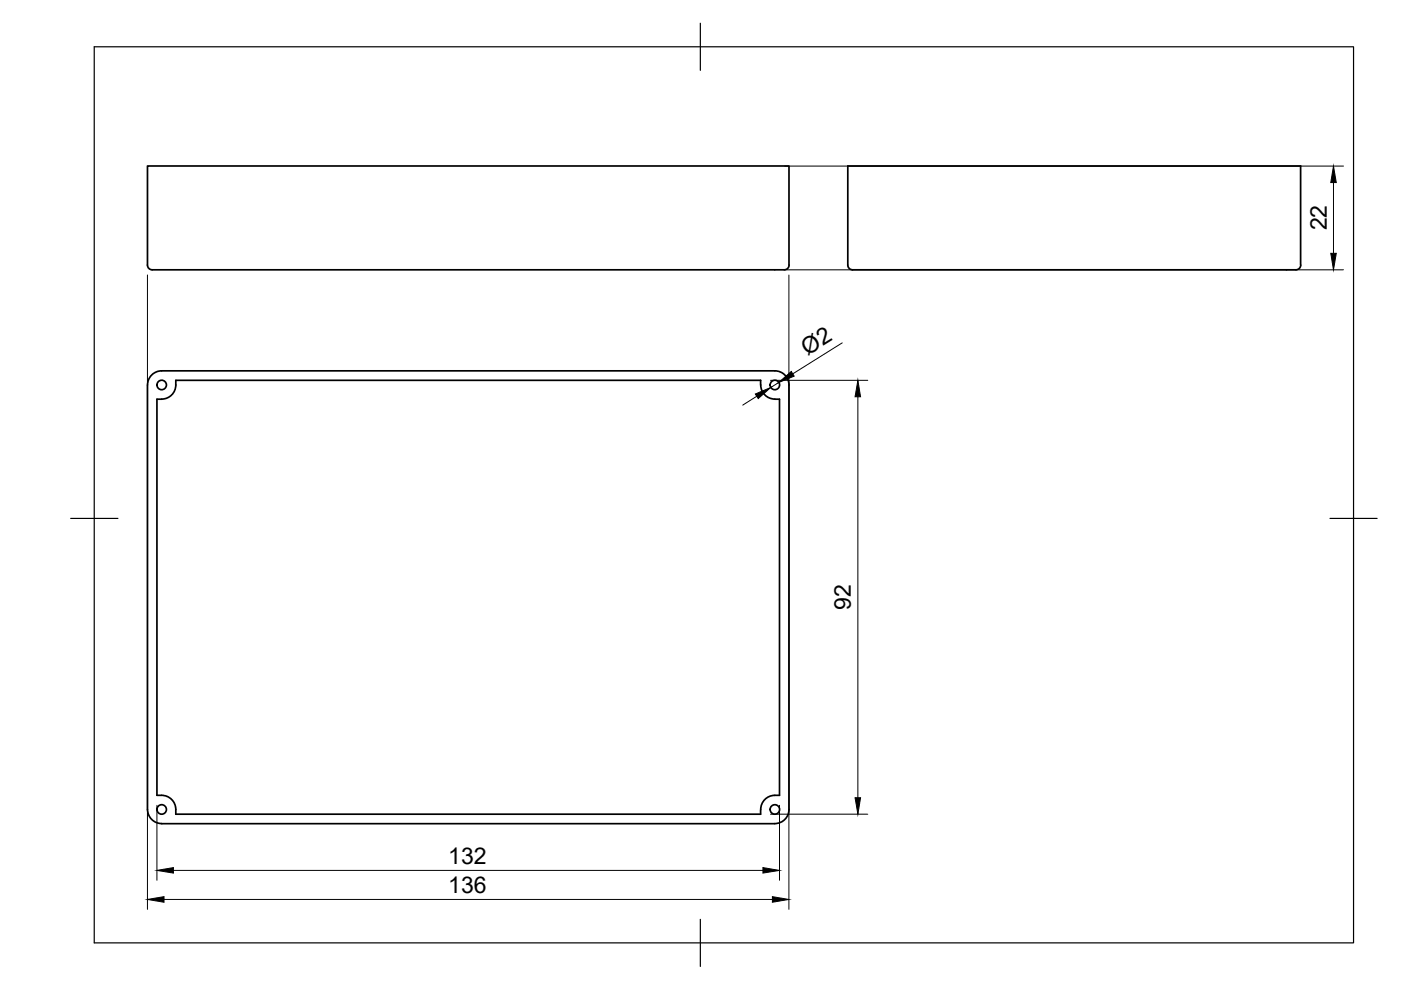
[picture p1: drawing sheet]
<svg xmlns="http://www.w3.org/2000/svg" width="297mm" height="210mm" viewBox="0 0 297 210" stroke-linecap="round" stroke-linejoin="round" font-family="sans-serif">
<defs><g id="words">
<g font-size="4.9">
<text x="281.3" y="48.9" transform="rotate(-90 281.3 48.9)">22</text>
<text x="171.2" y="75.5" transform="rotate(-32 171.2 75.5)">Ø2</text>
<text x="180.4" y="129.3" transform="rotate(-90 180.4 129.3)">92</text>
<text x="95" y="183.1">132</text>
<text x="95" y="189.2">136</text>
</g>
</g></defs>
<!-- layer: Visible -->
<g fill="none" stroke="#000" stroke-width=".36">
<path d="M31.3 56.2a1.33 1.33 0 0 0 1.6 1h132.1a3.2 3.2 0 0 0 2-.3l.3-.7M31.3 56.2v-21h136v21M179.7 56.2a1.33 1.33 0 0 0 1.6 1h92.2a3.2 3.2 0 0 0 2-.3l.3-.7M179.7 56.2v-21h96.1v21M34.3 84.6h-1v84a3.3 3.3 0 0 1 4 4h124a3.3 3.3 0 0 1 2.3-3.9l1.7-.1v-84h-1M34.3 84.6a3.2 3.2 0 0 0 3-4h124a3.2 3.2 0 0 0 3 4M34.3 174.6h130M34.3 174.6a3 3 0 0 1-3-3v-90a2.99 2.99 0 0 1 3-3h130a2.99 2.99 0 0 1 3 3v90a2.99 2.99 0 0 1-3 3"/>
<circle cx="34.3" cy="81.6" r="1.01"/>
<circle cx="164.3" cy="81.6" r="1.01"/>
<circle cx="34.3" cy="171.6" r="1.01"/>
<circle cx="164.3" cy="171.6" r="1.01"/>
</g>
<!-- layer: Border -->
<path d="M20 9.9h267v190h-267zM148.5 4.9v10M15 109.9h10M282 109.9h10M148.5 194.9v10" fill="none" stroke="#000" stroke-width=".25"/>
<!-- layer: Dimensions -->
<g fill="none" stroke="#000" stroke-width=".21">
<path d="M166.4 35.2h118.4M282.7 38.7v15M31.3 58.3v134.5M166.4 57.2h118.4M167.3 58.3v134.5M178.6 72.7l-10.5 6.6M160.4 84l-2.9 1.9M163.4 80.6h20.6M165.1 81.1l-1.7 1.1M181.9 84.1v85M33.3 170.7v15.9M163.4 172.6h20.6"/>
<path d="M165.3 170.7v15.9M34.8 190.7h129M36.8 184.5h125"/>
</g>
<path d="M282.7 35.2l.6 3.5h-1.1zM282.2 53.7h1.1l-.6 3.5zM165.1 81.1l2.7-2.3 .6 .9zM160.1 83.5l3.3-1.3-2.6 2.3zM181.9 80.6l.6 3.5h-1.2zM181.3 169.1h1.2l-.6 3.5zM31.3 190.7l3.5-.6v1.2zM33.3 184.5l3.5-.5v1.1zM161.8 184l3.5 .5-3.5 .6zM163.8 190.1l3.5 .6-3.5 .6z" fill="#000" stroke="#000" stroke-width=".21"/>
<use href="#words"/>
</svg>
